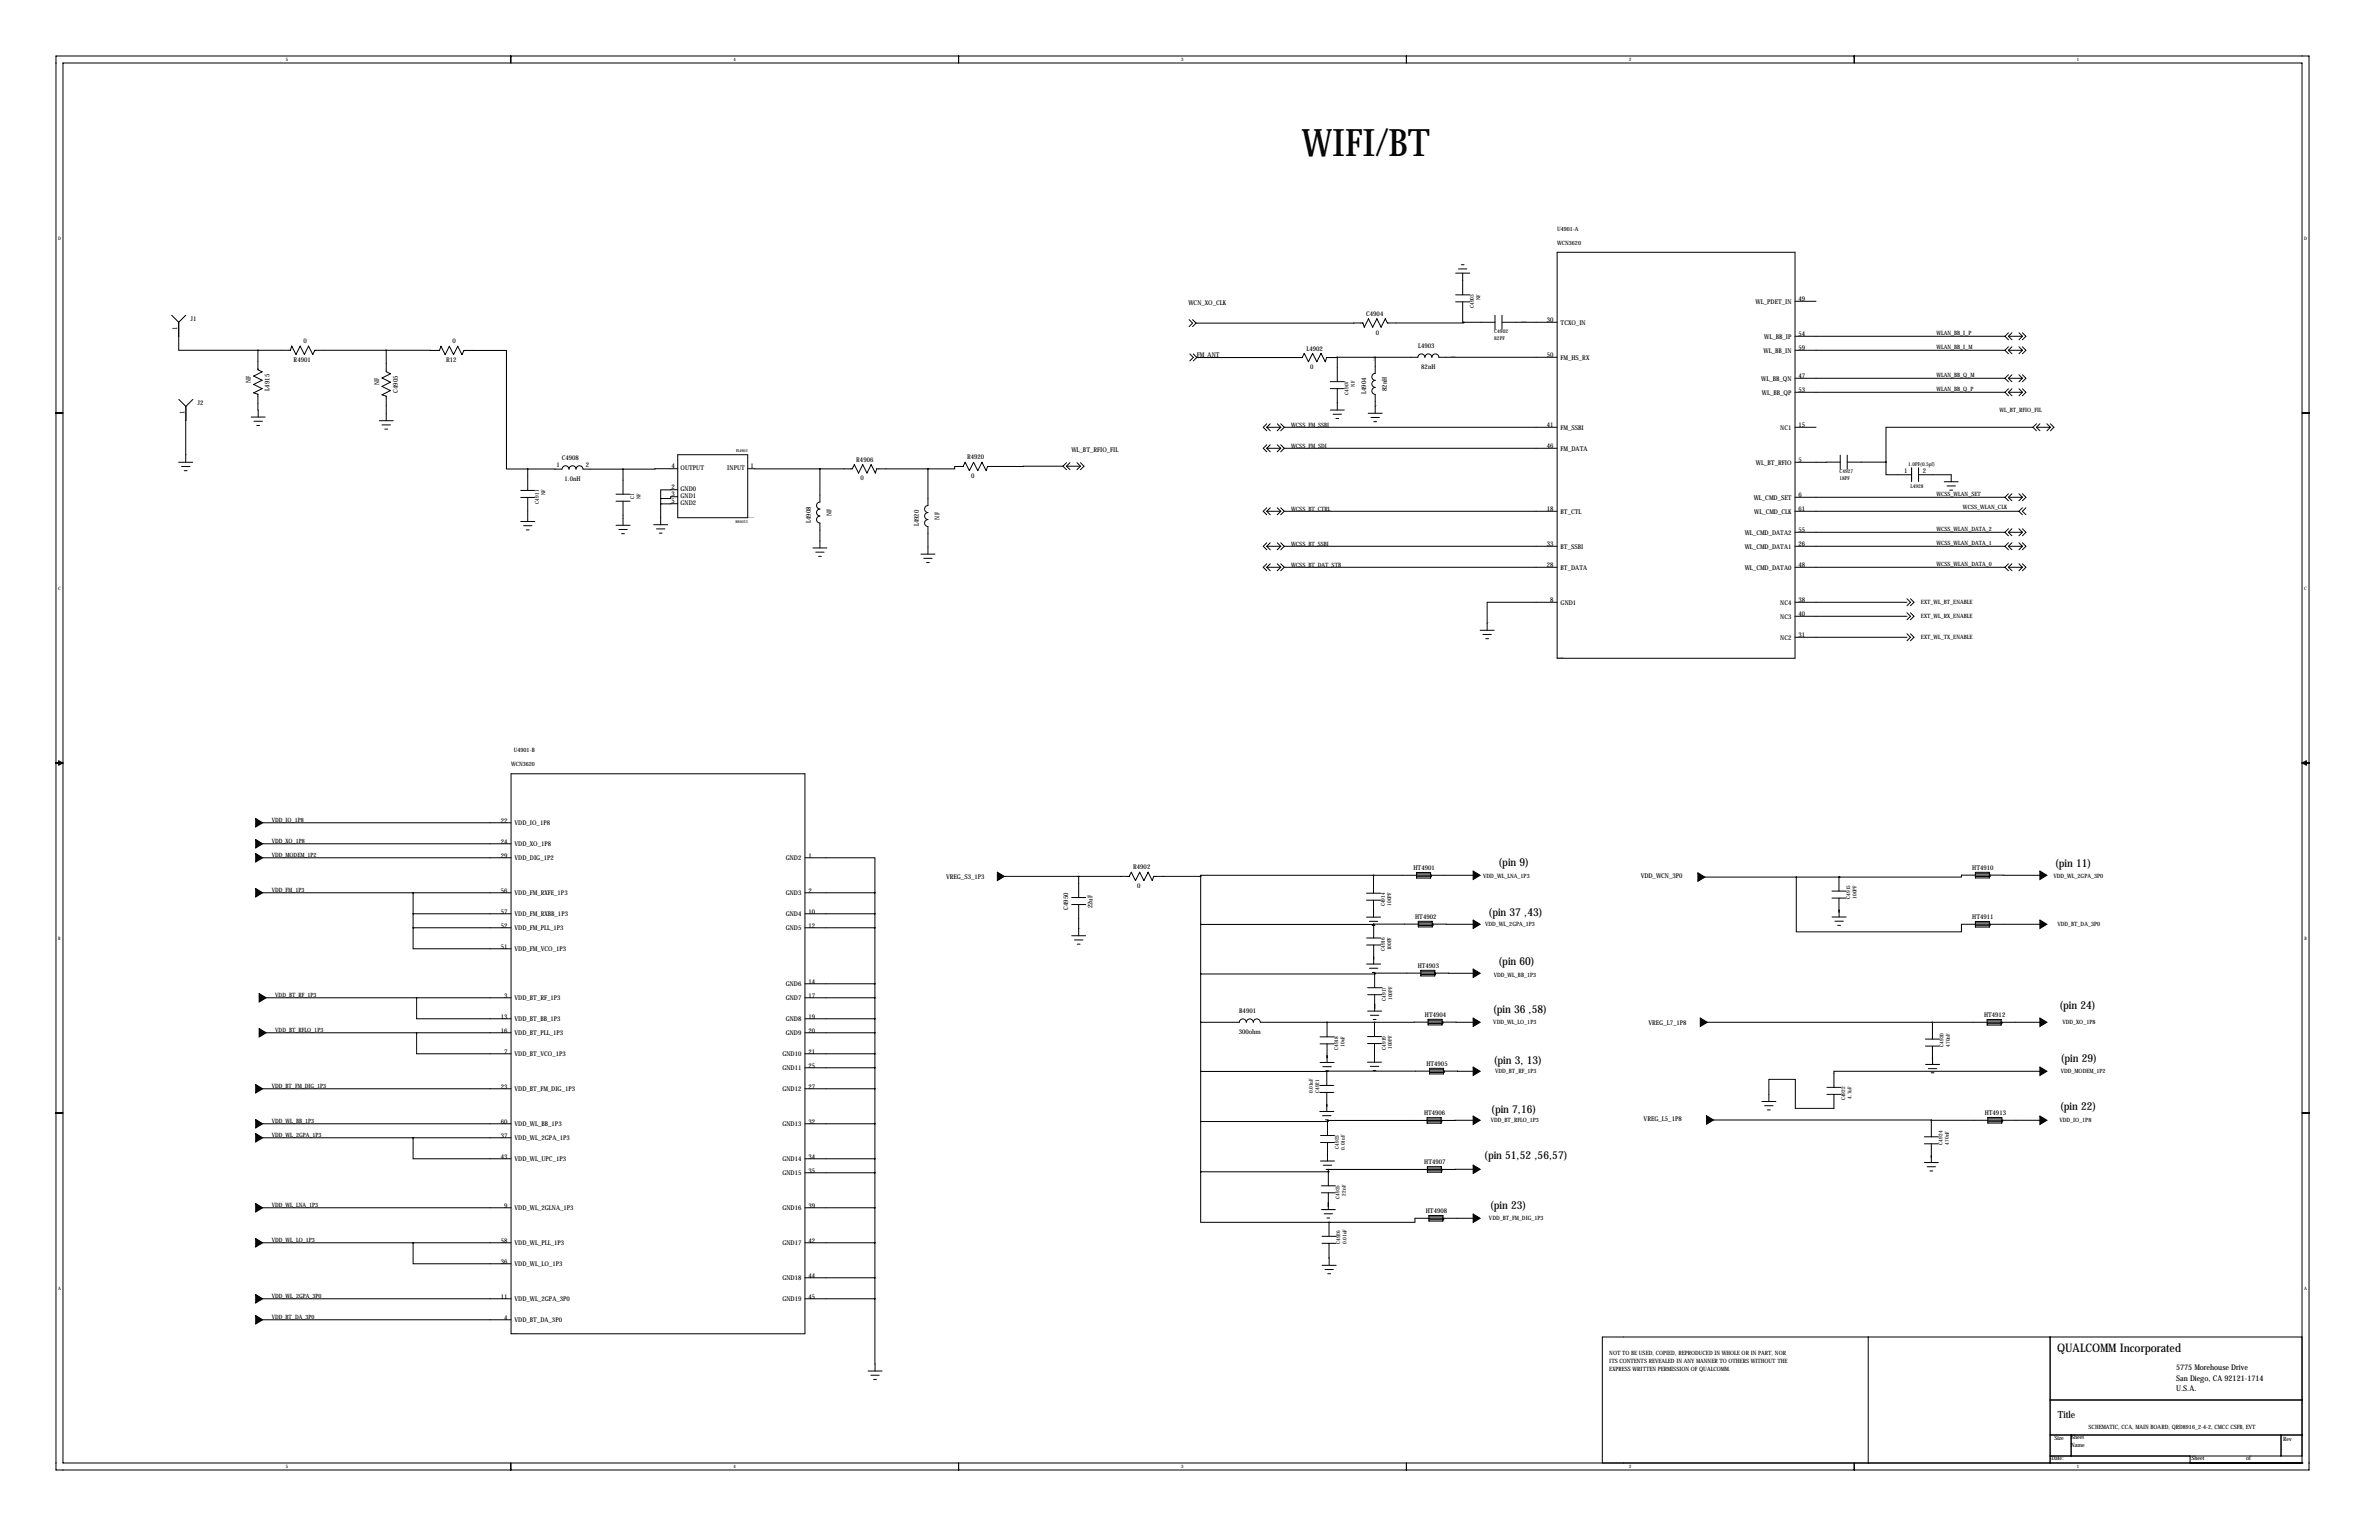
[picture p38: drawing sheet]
<svg xmlns="http://www.w3.org/2000/svg" width="864mm" height="559mm" viewBox="0 0 864 559" stroke-linecap="round" stroke-linejoin="round" font-family="sans-serif">
<defs><g id="words">
<text font-size="13.7" x="472.5" y="56.7">WIFI/BT</text>
<text font-size="4.3" x="746.8" y="490.7">QUALCOMM Incorporated</text>
<g font-size="4">
<text x="544" y="314.2">(pin 9)</text>
<text x="746" y="314.6">(pin 11)</text>
<text x="540.4" y="332.3">(pin 37 ,43)</text>
<text x="544" y="350.2">(pin 60)</text>
<text x="542" y="367.6">(pin 36 ,58)</text>
<text x="747.6" y="366">(pin 24)</text>
<text x="542.2" y="386.1">(pin 3, 13)</text>
<text x="748.1" y="385.2">(pin 29)</text>
<text x="541.3" y="403.7">(pin 7,16)</text>
<text x="747.8" y="402.9">(pin 22)</text>
<text x="538.8" y="420.5">(pin 51,52 ,56,57)</text>
<text x="540.9" y="438.6">(pin 23)</text>
</g>
<text font-size="3.6" x="747" y="514.6">Title</text>
<g font-size="2.8">
<text x="789.9" y="497.3">5775 Morehouse Drive</text>
<text x="789.9" y="501.1">San Diego, CA 92121-1714</text>
<text x="789.9" y="504.8">U.S.A.</text>
</g>
<g font-size="2.4">
<text x="431.4" y="110.8">WCN_XO_CLK</text>
<text x="637.3" y="110.2">WL_PDET_IN</text>
<text x="652.9" y="109.3">49</text>
<text x="64.4" y="119.7" transform="rotate(-90 64.4 119.7)">1</text>
<text x="69.1" y="116.4">J1</text>
<text x="495.9" y="114.7">C4904</text>
<text x="561.5" y="116.9">30</text>
<text x="566.5" y="117.8">TCXO_IN</text>
<text x="110.1" y="124.6">0</text>
<text x="164.3" y="124.6">0</text>
<text x="499.5" y="121.4">0</text>
<text x="640.4" y="122.9">WL_BB_IP</text>
<text x="652.9" y="122">54</text>
<text x="106.6" y="131.3">R4901</text>
<text x="162" y="131.4">R12</text>
<text x="434.4" y="129.7">FM_ANT</text>
<text x="474.3" y="127.2">L4902</text>
<text x="514.8" y="126.3">L4903</text>
<text x="561.5" y="129.6">50</text>
<text x="566.5" y="130.5">FM_HS_RX</text>
<text x="640.2" y="127.9">WL_BB_IN</text>
<text x="652.9" y="127.1">59</text>
<text x="475.6" y="133.9">0</text>
<text x="515.9" y="133.8">82nH</text>
<text x="652.9" y="137.3">47</text>
<text x="91.1" y="139" transform="rotate(-90 91.1 139)">NF</text>
<text x="97.8" y="141.7" transform="rotate(-90 97.8 141.7)">L4915</text>
<text x="137.7" y="139.7" transform="rotate(-90 137.7 139.7)">NF</text>
<text x="144.4" y="142.6" transform="rotate(-90 144.4 142.6)">C4905</text>
<text x="495.9" y="143" transform="rotate(-90 495.9 143)">L4904</text>
<text x="503.4" y="141.9" transform="rotate(-90 503.4 141.9)">82nH</text>
<text x="639.3" y="138.1">WL_BB_QN</text>
<text x="639.6" y="143.2">WL_BB_QP</text>
<text x="652.9" y="142.3">53</text>
<text x="71.7" y="147">J2</text>
<text x="67" y="150.2" transform="rotate(-90 67 150.2)">1</text>
<text x="561.5" y="155">41</text>
<text x="566.5" y="155.9">FM_SSBI</text>
<text x="646.3" y="155.9">NC1</text>
<text x="652.9" y="155">15</text>
<text x="203.9" y="166.9">C4908</text>
<text x="310.8" y="167.6">R4906</text>
<text x="351.1" y="166.7">R4920</text>
<text x="388.9" y="163.8">WL_BT_RFIO_FIL</text>
<text x="561.5" y="162.7">46</text>
<text x="566.5" y="163.5">FM_DATA</text>
<text x="652.9" y="167.7">5</text>
<text x="202" y="169.5">1</text>
<text x="212.6" y="169.5">2</text>
<text x="243.8" y="169.8">4</text>
<text x="247" y="170.7">OUTPUT</text>
<text x="264" y="170.7">INPUT</text>
<text x="272.4" y="169.8">1</text>
<text x="352.6" y="173.5">0</text>
<text x="637.4" y="168.6">WL_BT_RFIO</text>
<text x="691.2" y="171.8">1</text>
<text x="698" y="171.8">2</text>
<text x="204.9" y="174.4">1.0nH</text>
<text x="243.8" y="180">3</text>
<text x="243.8" y="177.4">2</text>
<text x="247" y="178.3">GND0</text>
<text x="312.3" y="174.3">0</text>
<text x="243.8" y="182.5">5</text>
<text x="247" y="183.4">GND2</text>
<text x="247" y="180.8">GND1</text>
<text x="561.5" y="185.5">18</text>
<text x="636.6" y="181.3">WL_CMD_SET</text>
<text x="652.9" y="180.4">6</text>
<text x="652.9" y="185.5">61</text>
<text x="294.3" y="189.7" transform="rotate(-90 294.3 189.7)">L4908</text>
<text x="301.8" y="187.3" transform="rotate(-90 301.8 187.3)">NF</text>
<text x="333.6" y="191" transform="rotate(-90 333.6 191)">L4920</text>
<text x="341.1" y="188.5" transform="rotate(-90 341.1 188.5)">NF</text>
<text x="566.5" y="186.4">BT_CTL</text>
<text x="636.8" y="186.4">WL_CMD_CLK</text>
<text x="633.4" y="194">WL_CMD_DATA2</text>
<text x="652.9" y="193.1">55</text>
<text x="561.5" y="198.2">33</text>
<text x="566.5" y="199.1">BT_SSBI</text>
<text x="633.4" y="199.1">WL_CMD_DATA1</text>
<text x="652.9" y="198.2">26</text>
<text x="561.5" y="205.8">28</text>
<text x="566.5" y="206.7">BT_DATA</text>
<text x="633.4" y="206.7">WL_CMD_DATA0</text>
<text x="652.9" y="205.8">48</text>
<text x="562.8" y="218.5">8</text>
<text x="566.5" y="219.4">GND1</text>
<text x="646.3" y="219.4">NC4</text>
<text x="652.9" y="218.5">38</text>
<text x="646.3" y="224.5">NC3</text>
<text x="652.9" y="223.6">40</text>
<text x="646.3" y="232.1">NC2</text>
<text x="652.9" y="231.2">31</text>
<text x="181.8" y="298.6">22</text>
<text x="186.8" y="299.4">VDD_IO_1P8</text>
<text x="181.8" y="306.2">24</text>
<text x="181.8" y="311.3">29</text>
<text x="186.8" y="307">VDD_XO_1P8</text>
<text x="293.5" y="311.3">1</text>
<text x="186.8" y="312.1">VDD_DIG_1P2</text>
<text x="285.2" y="312.1">GND2</text>
<text x="411.4" y="315.5">R4902</text>
<text x="513.1" y="315.6">HT4901</text>
<text x="716" y="315.6">HT4910</text>
<text x="181.8" y="324">56</text>
<text x="293.5" y="324">2</text>
<text x="343.4" y="318.8">VREG_S3_1P3</text>
<text x="412.8" y="322.2">0</text>
<text x="595.6" y="318.7">VDD_WCN_3P0</text>
<text x="186.8" y="324.8">VDD_FM_RXFE_1P3</text>
<text x="285.2" y="324.8">GND3</text>
<text x="396.5" y="329.6" transform="rotate(-90 396.5 329.6)">22uF</text>
<text x="181.8" y="331.6">57</text>
<text x="186.8" y="332.4">VDD_FM_RXBB_1P3</text>
<text x="285.2" y="332.4">GND4</text>
<text x="293.5" y="331.6">10</text>
<text x="387.8" y="330.1" transform="rotate(-90 387.8 330.1)">C4950</text>
<text x="513.7" y="333.3">HT4902</text>
<text x="716" y="333.4">HT4911</text>
<text x="181.8" y="336.7">52</text>
<text x="186.8" y="337.5">VDD_FM_PLL_1P3</text>
<text x="285.2" y="337.5">GND5</text>
<text x="293.5" y="336.7">12</text>
<text x="181.8" y="344.3">51</text>
<text x="186.8" y="345.1">VDD_FM_VCO_1P3</text>
<text x="514.6" y="351.1">HT4903</text>
<text x="285.2" y="357.8">GND6</text>
<text x="293.5" y="357">14</text>
<text x="183" y="362.1">3</text>
<text x="186.8" y="362.9">VDD_BT_RF_1P3</text>
<text x="285.2" y="362.9">GND7</text>
<text x="293.5" y="362.1">17</text>
<text x="181.8" y="369.7">13</text>
<text x="186.8" y="370.5">VDD_BT_BB_1P3</text>
<text x="285.2" y="370.5">GND8</text>
<text x="293.5" y="369.7">19</text>
<text x="449.9" y="367.6">B4901</text>
<text x="517.3" y="368.9">HT4904</text>
<text x="598.4" y="371.8">VREG_L7_1P8</text>
<text x="720.2" y="369">HT4912</text>
<text x="181.8" y="374.8">16</text>
<text x="186.8" y="375.6">VDD_BT_PLL_1P3</text>
<text x="285.2" y="375.6">GND9</text>
<text x="293.5" y="374.8">20</text>
<text x="449.7" y="375.1">300ohm</text>
<text x="183" y="382.4">7</text>
<text x="186.8" y="383.2">VDD_BT_VCO_1P3</text>
<text x="284" y="383.2">GND10</text>
<text x="293.5" y="382.4">21</text>
<text x="284" y="388.3">GND11</text>
<text x="293.5" y="387.5">25</text>
<text x="517.8" y="386.7">HT4905</text>
<text x="181.8" y="395.1">23</text>
<text x="186.8" y="395.9">VDD_BT_FM_DIG_1P3</text>
<text x="284" y="395.9">GND12</text>
<text x="293.5" y="395.1">27</text>
<text x="181.8" y="407.8">60</text>
<text x="293.5" y="407.8">32</text>
<text x="516.9" y="404.6">HT4906</text>
<text x="596.6" y="406.7">VREG_L5_1P8</text>
<text x="720.5" y="404.5">HT4913</text>
<text x="181.8" y="412.9">37</text>
<text x="186.8" y="413.7">VDD_WL_2GPA_1P3</text>
<text x="186.8" y="408.6">VDD_WL_BB_1P3</text>
<text x="284" y="408.6">GND13</text>
<text x="181.8" y="420.5">43</text>
<text x="186.8" y="421.3">VDD_WL_UPC_1P3</text>
<text x="284" y="421.3">GND14</text>
<text x="293.5" y="420.5">34</text>
<text x="293.5" y="425.6">35</text>
<text x="517" y="422.4">HT4907</text>
<text x="284" y="426.4">GND15</text>
<text x="183" y="438.3">9</text>
<text x="186.8" y="439.1">VDD_WL_2GLNA_1P3</text>
<text x="284" y="439.1">GND16</text>
<text x="293.5" y="438.3">39</text>
<text x="517.6" y="440.1">HT4908</text>
<text x="181.8" y="451">58</text>
<text x="186.8" y="451.8">VDD_WL_PLL_1P3</text>
<text x="284" y="451.8">GND17</text>
<text x="293.5" y="451">42</text>
<text x="181.8" y="458.6">36</text>
<text x="186.8" y="459.4">VDD_WL_LO_1P3</text>
<text x="284" y="464.5">GND18</text>
<text x="293.5" y="463.7">44</text>
<text x="181.8" y="471.3">11</text>
<text x="186.8" y="472.1">VDD_WL_2GPA_3P0</text>
<text x="284" y="472.1">GND19</text>
<text x="293.5" y="471.3">45</text>
<text x="183" y="478.9">4</text>
<text x="186.8" y="479.7">VDD_BT_DA_3P0</text>
</g>
<g font-size="2.1">
<text x="565.3" y="83.7">U4901-A</text>
<text x="565.3" y="88.7">WCN3620</text>
<text x="702.9" y="121.5">WLAN_BB_I_P</text>
<text x="702.9" y="126.6">WLAN_BB_I_M</text>
<text x="702.9" y="136.8">WLAN_BB_Q_M</text>
<text x="702.9" y="141.8">WLAN_BB_Q_P</text>
<text x="725.8" y="149.5">WL_BT_RFIO_FIL</text>
<text x="468.7" y="154.8">WCSS_FM_SSBI</text>
<text x="468.7" y="162.4">WCSS_FM_SDI</text>
<text x="702.9" y="179.9">WCSS_WLAN_SET</text>
<text x="468.7" y="185.3">WCSS_BT_CTRL</text>
<text x="712.6" y="184.8">WCSS_WLAN_CLK</text>
<text x="468.7" y="198">WCSS_BT_SSBI</text>
<text x="702.9" y="192.6">WCSS_WLAN_DATA_2</text>
<text x="702.9" y="197.7">WCSS_WLAN_DATA_1</text>
<text x="468.7" y="205.6">WCSS_BT_DAT_STB</text>
<text x="702.9" y="205.3">WCSS_WLAN_DATA_0</text>
<text x="697.3" y="219.3">EXT_WL_BT_ENABLE</text>
<text x="697.3" y="224.4">EXT_WL_RX_ENABLE</text>
<text x="697.3" y="232">EXT_WL_TX_ENABLE</text>
<text x="186.5" y="272.9">U4901-B</text>
<text x="185.5" y="278">WCN3620</text>
<text x="98.7" y="298.3">VDD_IO_1P8</text>
<text x="98.7" y="305.9">VDD_XO_1P8</text>
<text x="98.7" y="311">VDD_MODEM_1P2</text>
<text x="98.7" y="323.7">VDD_FM_1P3</text>
<text x="538.4" y="318.4">VDD_WL_LNA_1P3</text>
<text x="745.4" y="318.7">VDD_WL_2GPA_3P0</text>
<text x="746.9" y="336">VDD_BT_DA_3P0</text>
<text x="539.1" y="336.1">VDD_WL_2GPA_1P3</text>
<text x="542.2" y="354.4">VDD_WL_BB_1P3</text>
<text x="99.9" y="361.8">VDD_BT_RF_1P3</text>
<text x="542.1" y="371.7">VDD_WL_LO_1P3</text>
<text x="748.7" y="371.7">VDD_XO_1P8</text>
<text x="99.9" y="374.5">VDD_BT_RFLO_1P3</text>
<text x="542.7" y="389.4">VDD_BT_RF_1P3</text>
<text x="748.1" y="389.5">VDD_MODEM_1P2</text>
<text x="98.7" y="394.8">VDD_BT_FM_DIG_1P3</text>
<text x="98.7" y="407.5">VDD_WL_BB_1P3</text>
<text x="541.2" y="407.2">VDD_BT_RFLO_1P3</text>
<text x="747.6" y="407.2">VDD_IO_1P8</text>
<text x="98.7" y="412.6">VDD_WL_2GPA_1P3</text>
<text x="98.7" y="438">VDD_WL_LNA_1P3</text>
<text x="540.5" y="442.6">VDD_BT_FM_DIG_1P3</text>
<text x="98.7" y="450.7">VDD_WL_LO_1P3</text>
<text x="98.7" y="471">VDD_WL_2GPA_3P0</text>
<text x="98.7" y="478.6">VDD_BT_DA_3P0</text>
<text x="584.2" y="491.7">NOT TO BE USED, COPIED, REPRODUCED IN WHOLE OR IN PART, NOR</text>
<text x="584.2" y="497.3">EXPRESS WRITTEN PERMISSION OF QUALCOMM.</text>
<text x="584.2" y="494.5">ITS CONTENTS REVEALED IN ANY MANNER TO OTHERS WITHOUT THE</text>
<text x="758.2" y="518.4">SCHEMATIC, CCA, MAIN BOARD, QRD8916_2-4-2, CMCC CSFB, EVT</text>
<text x="745.7" y="522.4">Size</text>
<text x="751.8" y="525">Name</text>
<text x="751.8" y="522.2">Sheet</text>
<text x="828.8" y="522.7">Rev</text>
<text x="744.7" y="529.8">Date:</text>
<text x="795.5" y="529.8">Sheet</text>
<text x="815.3" y="529.8">of</text>
</g>
<g font-size="1.9">
<text x="535" y="111.7" transform="rotate(-90 535 111.7)">C4903</text>
<text x="537.3" y="108.8" transform="rotate(-90 537.3 108.8)">NF</text>
<text x="542.4" y="121">C4902</text>
<text x="542.4" y="123.3">82PF</text>
<text x="489.5" y="143.2" transform="rotate(-90 489.5 143.2)">C4907</text>
<text x="491.8" y="140.3" transform="rotate(-90 491.8 140.3)">NF</text>
<text x="667.8" y="171.8">C4927</text>
<text x="692.7" y="169.2">1.0PF(0.5pf)</text>
<text x="197.9" y="179.8" transform="rotate(-90 197.9 179.8)">NF</text>
<text x="667.8" y="174">18PF</text>
<text x="693.5" y="177.2">L4928</text>
<text x="195.6" y="182.7" transform="rotate(-90 195.6 182.7)">C4911</text>
<text x="230.2" y="181.1" transform="rotate(-90 230.2 181.1)">C1</text>
<text x="232.5" y="181.1" transform="rotate(-90 232.5 181.1)">NF</text>
<text x="502.7" y="328.9" transform="rotate(-90 502.7 328.9)">C4914</text>
<text x="505" y="328.6" transform="rotate(-90 505 328.6)">100PF</text>
<text x="671.6" y="326.1" transform="rotate(-90 671.6 326.1)">C4915</text>
<text x="673.9" y="326.1" transform="rotate(-90 673.9 326.1)">100PF</text>
<text x="502.7" y="345.1" transform="rotate(-90 502.7 345.1)">C4916</text>
<text x="505" y="344.9" transform="rotate(-90 505 344.9)">100PF</text>
<text x="503.1" y="363.1" transform="rotate(-90 503.1 363.1)">C4917</text>
<text x="505.4" y="362.9" transform="rotate(-90 505.4 362.9)">100PF</text>
<text x="485.8" y="381" transform="rotate(-90 485.8 381)">C4918</text>
<text x="488.1" y="379.8" transform="rotate(-90 488.1 379.8)">10uF</text>
<text x="503" y="380.9" transform="rotate(-90 503 380.9)">C4919</text>
<text x="505.3" y="380.7" transform="rotate(-90 505.3 380.7)">100PF</text>
<text x="705.6" y="379.8" transform="rotate(-90 705.6 379.8)">C4920</text>
<text x="707.8" y="379.8" transform="rotate(-90 707.8 379.8)">470nF</text>
<text x="476.6" y="396.6" transform="rotate(-90 476.6 396.6)">0.01uF</text>
<text x="478.9" y="396.6" transform="rotate(-90 478.9 396.6)">C4921</text>
<text x="669.8" y="399.3" transform="rotate(-90 669.8 399.3)">C4922</text>
<text x="672.1" y="398.7" transform="rotate(-90 672.1 398.7)">4.7uF</text>
<text x="486" y="416.8" transform="rotate(-90 486 416.8)">C4923</text>
<text x="488.2" y="417.1" transform="rotate(-90 488.2 417.1)">0.01uF</text>
<text x="705.2" y="415.3" transform="rotate(-90 705.2 415.3)">C4924</text>
<text x="707.4" y="415.3" transform="rotate(-90 707.4 415.3)">470nF</text>
<text x="486.3" y="435" transform="rotate(-90 486.3 435)">C4925</text>
<text x="488.5" y="433.8" transform="rotate(-90 488.5 433.8)">22nF</text>
<text x="486.5" y="451.4" transform="rotate(-90 486.5 451.4)">C4926</text>
<text x="488.8" y="451.4" transform="rotate(-90 488.8 451.4)">0.01uF</text>
</g>
<g font-size="1.7">
<text x="103.7" y="22.2">5</text>
<text x="266.3" y="22.2">4</text>
<text x="428.8" y="22.2">3</text>
<text x="591.4" y="22.2">2</text>
<text x="754" y="22.2">1</text>
<text x="21.1" y="86.9">D</text>
<text x="836.4" y="86.9">D</text>
<text x="21.1" y="213.9">C</text>
<text x="836.5" y="213.9">C</text>
<text x="21.2" y="340.9">B</text>
<text x="836.5" y="340.9">B</text>
<text x="21.1" y="467.9">A</text>
<text x="836.4" y="467.9">A</text>
<text x="103.7" y="532.7">5</text>
<text x="266.3" y="532.7">4</text>
<text x="428.8" y="532.7">3</text>
<text x="591.4" y="532.7">2</text>
<text x="754" y="532.7">1</text>
</g>
<g font-size="1.4">
<text x="267.2" y="164">FL4902</text>
<text x="267" y="189.9">885033</text>
</g>
<g font-size=".4">
<text x="552.3" y="116.9">N24087028</text>
<text x="499" y="131.2" transform="rotate(-90 499 131.2)">N17236679</text>
<text x="526.6" y="129.4">N17236709</text>
<text x="499.2" y="147.4">GND</text>
<text x="67.4" y="165.2">GND</text>
<text x="271.4" y="187.9">RF-SAW-885033</text>
<text x="539.9" y="226.2">GND</text>
<text x="565.3" y="238.9">3IN1-WCN3620</text>
<text x="391.6" y="337">GND</text>
<text x="534.8" y="424.3">VDD_FM_1P3</text>
<text x="185.5" y="484">3IN1-WCN3620</text>
</g>
</g></defs>
<g fill="none" stroke="#000" stroke-width=".36">
<path d="M20.3 20.3h817.9v513.1h-817.9zM22.9 22.9h812.8v508h-812.8zM185.4 20.3v2.6M348 20.3v2.6M510.5 20.3v2.6M673.1 20.3v2.6M528.4 99.1h5.1M529.4 97.6h3.1M530.5 96.1h1M531 99.1v7.9M565.3 91.5h86.3v147.4h-86.3zM62.3 114.4l2.6 2.5"/>
<path d="M64.9 116.9v10.2h28.8M67.4 114.4l-2.5 2.5M431.6 116l1.3 1.2-1.3 1.3M432.9 116l1.3 1.2M434.2 117.2l-1.3 1.3M528.4 107h5.1M528.4 109.5h5.1M531 109.5v7.4h.3M531.3 116.9v.3h-27.7l-.7-1.5-1.6 3-1.5-3-1.5 3-1.5-3-1.6 3-.5-1.5h-60.5M531.3 116.9h11.4M542.7 114.4v5.1M545.2 114.4v5.1"/>
<path d="M545.2 116.9h20.1M651.6 109.3h7.6M93.7 127.1l-.1 7.1 1.5 .7-3 1.5 3 1.6-3 1.5 3 1.5-3 1.5 1.5 .6 .1 8.2M93.7 127.1h11.7l.5-1.5 1.5 3 1.6-3 1.5 3 1.5-3 1.5 3 .8-1.5h25.8M140.1 127.1l19.5 .1 .5-1.6 1.5 3.1 1.5-3.1 1.5 3.1 1.6-3.1 1.5 3.1 .8-1.5h15.3v43h7.8M140.1 127.1l.1 7.8 1.5 .7-3 1.6 3 1.5-3 1.5 3 1.5-3 1.6 1.5 .5v8.9M431.9 128.4l1.3 1.3-1.3 1.3M433.2 128.4l1.2 1.3M434.4 129.7l-1.2 1.3M482.9 138.5h5.1M485.4 129.6l-3.8 .1-.5 1.6-1.5-3.1-1.6 3.1-1.5-3.1-1.5 3.1-1.5-3.1-.8 1.5h-38.3M485.4 129.6v8.9"/>
<path d="M485.4 129.6h29.3M499.2 129.6v5.9a1.27 1.27 0 0 0-1.2 1.3 1.27 1.27 0 0 0 1.2 1.2 1.27 1.27 0 0 0-1.2 1.3 1.27 1.27 0 0 0 1.2 1.3 1.27 1.27 0 0 0-1.2 1.2 1.27 1.27 0 0 0 1.2 1.3v6.9M514.7 129.6a1.27 1.27 0 0 1 1.3-1.2 1.27 1.27 0 0 1 1.2 1.2M517.2 129.6a1.27 1.27 0 0 1 1.3-1.2 1.27 1.27 0 0 1 1.3 1.2M519.8 129.6a1.27 1.27 0 0 1 1.3-1.2 1.27 1.27 0 0 1 1.2 1.2M522.3 129.6h43M651.6 127.1h76.2M651.6 137.3h76.2M651.6 122h76.2M727.8 137.3l1.3 1.2M727.8 122l1.3 1.3M727.8 127.1l1.3 1.3"/>
<path d="M729.1 120.8l-1.3 1.2M729.1 125.8l-1.3 1.3M729.1 136l-1.3 1.3M729.1 127.1h5.1M729.1 137.3h5.1M729.1 122h5.1M729.1 122l1.3 1.3M729.1 127.1l1.3 1.3M729.1 137.3l1.3 1.2M730.4 120.8l-1.3 1.2M730.4 125.8l-1.3 1.3M730.4 136l-1.3 1.3"/>
<path d="M732.9 125.8l1.3 1.3M732.9 120.8l1.3 1.2M732.9 136l1.3 1.3M734.2 122l-1.3 1.3M734.2 127.1l-1.3 1.3M734.2 137.3l-1.3 1.2M734.2 120.8l1.2 1.2-1.2 1.3M734.2 125.8l1.2 1.3-1.2 1.3M734.2 136l1.2 1.3-1.2 1.2M20.3 149.9h2.6M64.9 144.9l2.6 2.6M67.5 147.5l-.1 20.2"/>
<path d="M70 144.9l-2.5 2.6M91.2 151.3h5.1M92.2 152.9h3M93.2 154.4h1M137.7 152.7h5M138.7 154.2h3M139.7 155.7h1M459.8 153.8l-1.2 1.2 1.2 1.3M459.8 155h5.1M459.8 155l1.3 1.3M461.1 153.8l-1.3 1.2M463.7 153.8l1.2 1.2"/>
<path d="M464.9 155l-1.2 1.3M464.9 153.8l1.3 1.2M466.2 155h99.1M466.2 155l-1.3 1.3M482.9 141h5.1M482.9 148.8h5.1M483.9 150.3h3.1M484.9 151.8h1.1M485.4 141v7.8M496.7 150h5.1M497.7 151.5h3M498.7 153h1"/>
<path d="M651.6 155h7.6M651.6 142.3h76.2M727.8 142.3l1.3 1.3M729.1 141.1l-1.3 1.2M729.1 142.3h5.1M729.1 142.3l1.3 1.3M730.4 141.1l-1.3 1.2M732.9 141.1l1.3 1.2M734.2 142.3l-1.3 1.3M734.2 141.1l1.2 1.2-1.2 1.3M738 155l1.2 1.3M738 155h-53.4v12.7"/>
<path d="M739.2 153.8l-1.2 1.2M739.2 155h5.1M739.2 155l1.3 1.3M740.5 153.8l-1.3 1.2M743.1 153.8l1.2 1.2M744.3 155l-1.2 1.3M744.3 153.8l1.3 1.2-1.3 1.3M835.7 149.9h2.5M64.9 167.7h5.1M65.9 169.3h3M66.9 170.8h1M189 178h5.1"/>
<path d="M191.6 170.2h12.4a1.27 1.27 0 0 1 1.3-1.2 1.27 1.27 0 0 1 1.3 1.2 1.27 1.27 0 0 1 1.2-1.2 1.27 1.27 0 0 1 1.3 1.2 1.27 1.27 0 0 1 1.3-1.2 1.27 1.27 0 0 1 1.2 1.2h14.6M191.6 170.2v7.8M223.6 179.3h5.1M226.2 170.2v9.1M246 170.1l-19.8 .1M246 177.7h-6.2v3.2M246 165h25.4v22.9h-25.4zM271.4 170.1h26.2M297.6 170.1v12.1a1.27 1.27 0 0 0-1.2 1.2 1.27 1.27 0 0 0 1.2 1.3M297.6 170.1h11.8l.7-1.5 1.6 3.1 1.5-3.1 1.5 3.1 1.5-3.1 1.6 3.1 .5-1.6h18.6M336.9 170.1v13.3a1.27 1.27 0 0 0-1.3 1.3 1.27 1.27 0 0 0 1.3 1.3 1.27 1.27 0 0 0-1.3 1.2 1.27 1.27 0 0 0 1.3 1.3 1.27 1.27 0 0 0-1.3 1.3 1.27 1.27 0 0 0 1.2 1.3l.1 10M385.9 169.2l1.2 1.2"/>
<path d="M385.9 169.2l-27.4 .1-.5 1.5-1.5-3.1-1.6 3.1-1.5-3.1-1.5 3.1-1.5-3.1-.8 1.6h-3v.8h-9.7M387.1 169.2l1.3 1.2M387.1 167.9l-1.2 1.3M387.1 169.2h5.1M388.4 167.9l-1.3 1.3M391 167.9l1.2 1.3M392.2 167.9l1.3 1.3-1.3 1.2M392.2 169.2l-1.2 1.2M459.8 161.4l-1.2 1.3 1.2 1.2M459.8 162.7h5.1M459.8 162.7l1.3 1.2M461.1 161.4l-1.3 1.3"/>
<path d="M463.7 161.4l1.2 1.3M464.9 162.7l-1.2 1.2M464.9 161.4l1.3 1.3M466.2 162.7l-1.3 1.2M565.3 162.7h-99.1M668 167.7h-16.4M668 165.2v5M670.6 167.7h14M670.6 165.2v5M684.6 167.7v4.6h9.3M693.9 169.7v5.1M696.5 169.7v5.1"/>
<path d="M696.5 172.3h11.8v2.5M705.8 174.8h5M706.8 176.3h3M707.8 177.9h1M729.1 179.2l-1.3 1.2M730.4 179.2l-1.3 1.2M732.9 179.2l1.3 1.2M734.2 179.2l1.2 1.2-1.2 1.3M189 180.5h5.1M189 189.2h5.1M190 190.8h3.1M191.1 192.3h1"/>
<path d="M191.6 180.5v8.7M223.6 181.9h5.1M223.6 190.6h5.1M224.6 192.1h3.1M225.7 193.6h1M226.2 181.9v8.7M237.3 190.4h5.1M238.3 191.9h3.1M239.3 193.4h1M239.8 180.9v9.5M246 180.2h-2.5v.7h-3.7M246 182.8h-6.2"/>
<path d="M295.1 198.8h5.1M297.6 187.2a1.27 1.27 0 0 0-1.2 1.3 1.27 1.27 0 0 0 1.2 1.3M297.6 184.7a1.27 1.27 0 0 0-1.2 1.3 1.27 1.27 0 0 0 1.2 1.2M297.6 189.8v9M459.8 184.3l-1.2 1.2 1.2 1.3M459.8 197l-1.2 1.2 1.2 1.3M459.8 185.5h5.1M459.8 198.2h5.1M459.8 185.5l1.3 1.3M459.8 198.2l1.3 1.3M461.1 184.3l-1.3 1.2M461.1 197l-1.3 1.2"/>
<path d="M463.7 184.3l1.2 1.2M463.7 197l1.2 1.2M464.9 185.5l-1.2 1.3M464.9 198.2l-1.2 1.3M464.9 184.3l1.3 1.2M464.9 197l1.3 1.2M466.2 185.5l-1.3 1.3M466.2 198.2l-1.3 1.3M565.3 185.5h-99.1M565.3 198.2h-99.1M651.6 185.5h81.3M651.6 198.2h76.2"/>
<path d="M727.8 198.2l1.3 1.3M727.8 193.1l1.3 1.3M727.8 180.4l1.3 1.3M727.8 180.4h-76.2M727.8 193.1h-76.2M729.1 191.9l-1.3 1.2M729.1 197l-1.3 1.2M729.1 180.4h5.1M729.1 198.2h5.1M729.1 193.1h5.1M729.1 193.1l1.3 1.3M729.1 198.2l1.3 1.3"/>
<path d="M729.1 180.4l1.3 1.3M730.4 191.9l-1.3 1.2M730.4 197l-1.3 1.2M732.9 197l1.3 1.2M732.9 191.9l1.3 1.2M732.9 185.5l1.3 1.3M734.2 193.1l-1.3 1.3M734.2 198.2l-1.3 1.3M734.2 180.4l-1.3 1.3M734.2 197l1.2 1.2-1.2 1.3M734.2 191.9l1.2 1.2-1.2 1.3M734.2 184.3l-1.3 1.2"/>
<path d="M735.4 184.3l-1.2 1.2 1.2 1.3M296.1 200.4h3.1M297.1 201.9h1M334.3 201.1h5.1M335.3 202.6h3.1M336.3 204.1h1.1M459.8 204.6l-1.2 1.2 1.2 1.3M459.8 205.8h5.1M459.8 205.8l1.3 1.3M461.1 204.6l-1.3 1.2M463.7 204.6l1.2 1.2M464.9 205.8l-1.2 1.3"/>
<path d="M464.9 204.6l1.3 1.2M466.2 205.8l-1.3 1.3M565.3 218.5h-25.4v10.2M565.3 205.8h-99.1M651.6 205.8h76.2M651.6 218.5h40.7M692.3 217.3l1.2 1.2-1.2 1.3M693.5 217.3l1.3 1.2-1.3 1.3M727.8 205.8l1.3 1.3M729.1 204.6l-1.3 1.2M729.1 205.8h5.1M729.1 205.8l1.3 1.3"/>
<path d="M730.4 204.6l-1.3 1.2M732.9 204.6l1.3 1.2M734.2 205.8l-1.3 1.3M734.2 204.6l1.2 1.2-1.2 1.3M537.3 228.7h5.1M538.3 230.2h3.1M539.3 231.7h1.1M651.6 231.2h40.7M651.6 223.6h40.7M692.3 230l1.2 1.2-1.2 1.3M692.3 222.4l1.2 1.2-1.2 1.3M693.5 230l1.3 1.2-1.3 1.3"/>
<path d="M693.5 222.4l1.3 1.2-1.3 1.3M20.3 276.9h2.6M21.3 276.1l1.6 .8-1.6 .7zM835.7 276.9h2.5M835.7 276.9l1.5-.8v1.5zM95.4 298.6h90.1M185.5 280.8h106.7v203.2h-106.7zM95.4 311.3h90.1M185.5 306.2h-90.1M292.2 311.3h25.4v12.7M364.6 318h45.3l.8-1.5 1.5 3 1.5-3 1.5 3 1.6-3 1.5 3 .5-1.5h17.1M391.6 318v7.7"/>
<path d="M435.9 318v107.2M498.6 317.6h-62.7v.4M498.6 317.6v6.5M498.6 317.6h36.2M514.2 316.6h5.1v2h-5.1zM514.2 317.1h5.1M514.2 318.1h5.1M519.3 317.6h.1M519.3 318.1h.1M618.9 318.3h48.7M652.1 318.3v19.8h59.9v-2.7h28.5M667.6 318.3v5"/>
<path d="M667.6 318.3h.1M717.1 316.5h5.1v2.1h-5.1zM717.1 318.1h5.1M717.1 317h5.1M722.2 317.6h.1M722.2 318.1h.1M740.5 317.6h-28.5v.7h-44.4M95.4 324h90.1M150 336.7v7.6h35.5M150 336.7h35.5M150 324v12.7M185.5 331.6h-35.5"/>
<path d="M292.2 324h25.4M292.2 331.6h25.4M317.6 336.7h-25.4M317.6 324v147.3M389 325.7h5.1M389 328.2h5.1M389 339.5h5.1M391.6 328.2v11.3M496.1 324.1h5M496.1 326.6h5M496.1 332.8h5M497.1 334.3h3"/>
<path d="M498.1 335.8h1M498.6 326.6v6.2M498.7 335.3v5.1M514.9 334.3h5v2h-5zM514.9 334.8h5M514.9 335.8h5M519.9 335.3h.1M519.9 335.8h.1M534.8 335.4h-98.9M665 325.9h5.1M665 323.3h5.1M665.1 332.7h5.1"/>
<path d="M666.1 334.3h3M667.1 335.8h1M667.6 325.9v6.8M667.6 330.2v.8M717.1 334.4h5.1v2h-5.1zM717.1 335.9h5.1M717.1 334.9h5.1M722.2 335.4h.1M722.2 335.9h.1M292.2 357h25.4M390 341.1h3.1M391.1 342.6h1"/>
<path d="M496.1 340.4h5.1M496.1 342.9h5.1M496.1 349.8h5.1M496.5 358.4h5M497.1 351.3h3.1M498.1 352.9h1.1M498.7 342.9v6.9M499 353.3v5.1M499 353.3h.1M499 353.3l-63.1 .1M515.8 352.1h5.1v2h-5.1zM515.8 352.6h5.1"/>
<path d="M515.8 353.6h5.1M520.9 353.1h.1M520.9 353.6h.1M534.8 353.2l-35.8-.1v.2M96.6 362.1h88.9M96.6 374.8h88.9M151.2 374.8v7.6h34.3M151.2 362.1v7.6h34.3M292.2 362.1h25.4M292.2 369.7h25.4M292.2 374.8h25.4M435.9 370.9h14a1.27 1.27 0 0 1 1.3-1.2 1.27 1.27 0 0 1 1.2 1.2 1.27 1.27 0 0 1 1.3-1.2 1.27 1.27 0 0 1 1.3 1.2 1.27 1.27 0 0 1 1.2-1.2 1.27 1.27 0 0 1 1.3 1.2h41.5"/>
<path d="M479.2 376.2h5.1M479.2 378.8h5.1M481.7 370.9v5.3M481.7 378.8v6.7M496.4 376.1h5.1M496.4 378.7h5.1M496.5 360.9h5M496.5 366.9h5M497.5 368.4h3M498.5 369.9h1M499 370.9h35.8M499 370.9v5.2"/>
<path d="M499 378.7v6.7M499 360.9v6M518.4 369.9h5.1v2h-5.1zM518.4 370.4h5.1M518.4 371.4h5.1M523.5 370.9h.1M523.5 371.4h.1M619.8 370.9h120.7M699 379.6h5M699 377h5M701.5 379.6v6.6M701.5 370.9v6.1"/>
<path d="M721.4 369.9h5v2.1h-5zM721.4 370.4h5M721.4 371.4h5M726.4 370.9h.1M726.4 371.4h.1M185.5 395.1h-90.1M292.2 382.4h25.4M292.2 395.1h25.4M292.2 387.5h25.4M435.9 388.8h45.7M479.1 396.4h5.1M479.1 393.9h5.1"/>
<path d="M479.2 385.5h5.1M480.2 387h3.1M481.2 388.6h1M481.6 388.8h.1M481.6 388.8v5.1M481.6 396.4v6.9M496.4 385.4h5.1M497.4 386.9h3.1M498.4 388.5h1.1M518.9 387.7h5.1v2h-5.1zM518.9 388.2h5.1M518.9 389.2h5.1"/>
<path d="M524 388.7h.1M524 389.2h.1M534.8 388.7l-53.2 .1M639.6 399.7h5.1M663.2 394.6h5.1M663.2 397.1h5.1M665.7 397.1v5.1h-14v-10.5h-9.6v8M699 386.2h5.1M700 387.8h3.1M701 389.3h1.1M701.5 383.7v1M740.5 388.7h-74.8v5.9"/>
<path d="M20.3 403.9h2.6M150 412.9v7.6h35.5M185.5 412.9h-90.1M185.5 407.8h-90.1M292.2 407.8h25.4M435.9 407h46M479.1 403.3h5.1M479.3 412h5.1M479.3 414.6h5.1M480.1 404.8h3.1M481.1 406.3h1M481.9 407h.1"/>
<path d="M481.9 407v5M481.9 414.6v6.7M518.1 405.5h5v2.1h-5zM518.1 406h5M518.1 407.1h5M523.1 406.6h.1M523.1 407.1h.1M534.8 406.5l-52.9 .1v.4M622 406.4l79.1 .1M640.6 401.2h3M641.6 402.7h1M698.6 415h5"/>
<path d="M698.6 412.5h5M701.1 406.5v6M701.1 415v6.8M701.1 406.5h39.4M721.6 406h5.1M721.6 407h5.1M721.6 405.5h5.1v2h-5.1zM726.7 406.5h.1M726.7 407h.1M835.7 403.9h2.5M185.5 438.3h-90.1M292.2 438.3h25.4"/>
<path d="M292.2 420.5h25.4M292.2 425.6h25.4M435.9 425.2v18.3h46.5M435.9 425.2h46.3M479.3 421.3h5.1M479.7 430.3h5M479.7 432.8h5M479.7 438.9h5M480.4 422.8h3M481.4 424.3h1M482.2 425.2h.1M482.2 425.2v5.1"/>
<path d="M482.2 432.8v6.1M518.2 423.3h5v2h-5zM518.2 423.8h5M518.2 424.8h5M523.2 424.3h.1M523.2 424.8h.1M534.8 424.3h-52.6v.9M698.6 421.8h5M699.6 423.4h3M700.6 424.9h1M150 451v7.6h35.5M185.5 451h-90.1"/>
<path d="M292.2 451h25.4M479.9 451.2h5.1M479.9 448.6h5.1M480 459.1h5M480.7 440.4h3M481.7 442h1M482.4 451.2l.1 7.9M482.4 443.5v5.1M482.4 443.5h.1M518.7 441h5.1v2.1h-5.1zM518.7 441.6h5.1M518.7 442.6h5.1"/>
<path d="M523.8 442.1h.1M523.8 442.6h.1M534.8 442.1h-21.2v1.4h-31.2M185.5 478.9h-90.1M185.5 471.3h-90.1M292.2 471.3h25.4M292.2 463.7h25.4M317.6 471.3l.1 26.2M481 460.7h3M482 462.2h1M315.1 497.5h5.1M316.1 499h3.1"/>
<path d="M678.2 485.1v45.8M744.2 485.1v45.8M835.7 485.1h-254v45.8M317.1 500.5h1.1M744.2 508h91.5M185.4 530.9v2.5M348 530.9v2.5M510.5 530.9v2.5M673.1 530.9v2.5M744.2 520.7h91.5M744.2 528.3h91.5M751.8 520.7v7.6"/>
<path d="M795 530.9h.1M795 528.3v2.6M828 520.7v7.6M835.7 530.9h.1"/>
</g>
<g fill="#000" stroke="#000" stroke-width=".36">
<path d="M92.8 297l2.6 1.6-2.6 1.5zM92.8 304.6l2.6 1.6-2.6 1.5zM92.8 309.7l2.6 1.6-2.6 1.5zM362.1 316.5l2.5 1.5-2.5 1.5zM534.8 316.1l2.5 1.5-2.5 1.5zM616.4 316.7l2.5 1.6-2.5 1.5zM740.5 316.1l2.6 1.5-2.6 1.5zM92.8 322.4l2.6 1.6-2.6 1.5zM534.8 333.9l2.5 1.5-2.5 1.5zM740.5 333.9l2.6 1.5-2.6 1.5zM534.8 351.6l2.5 1.6-2.5 1.5zM94.1 360.5l2.5 1.6-2.5 1.5z"/>
<path d="M94.1 373.2l2.5 1.6-2.5 1.5zM534.8 369.4l2.5 1.5-2.5 1.6zM617.2 369.4l2.6 1.5-2.6 1.6zM740.5 369.4l2.6 1.5-2.6 1.6zM92.8 393.5l2.6 1.6-2.6 1.5zM534.8 387.2l2.5 1.5-2.5 1.5zM740.5 387.2l2.6 1.5-2.6 1.5zM92.8 406.2l2.6 1.6-2.6 1.5zM92.8 411.3l2.6 1.6-2.6 1.5zM534.8 405l2.5 1.5-2.5 1.5zM619.5 404.9l2.5 1.5-2.5 1.5zM740.5 405l2.6 1.5-2.6 1.5z"/>
<path d="M92.8 436.7l2.6 1.6-2.6 1.5zM534.8 422.8l2.5 1.5-2.5 1.5zM92.8 449.4l2.6 1.6-2.6 1.5zM534.8 440.5l2.5 1.6-2.5 1.5zM92.8 469.7l2.6 1.6-2.6 1.5zM92.8 477.4l2.6 1.5-2.6 1.5z"/>
</g>
<path d="M149.9 412.9a.05 .05 0 0 0 .1 0 .05 .05 0 0 0-.1 0zM149.9 336.7a.05 .05 0 0 0 .1 0 .05 .05 0 0 0-.1 0zM149.9 331.6a.05 .05 0 0 0 .1 0 .05 .05 0 0 0-.1 0zM149.9 324a.05 .05 0 0 0 .1 0 .05 .05 0 0 0-.1 0zM149.9 451a.05 .05 0 0 0 .1 0 .05 .05 0 0 0-.1 0zM485.4 129.6a.05 .05 0 0 0 .1 0 .05 .05 0 0 0-.1 0zM498.6 335.3a.05 .05 0 0 0 .1 0 .05 .05 0 0 0-.1 0zM435.8 335.4a.05 .05 0 0 0 .1 0 .05 .05 0 0 0-.1 0zM481.7 370.9a.05 .05 0 0 0 .1 0 .05 .05 0 0 0-.1 0zM435.8 353.4a.05 .05 0 0 0 .1 0 .05 .05 0 0 0-.1 0zM435.8 370.9a.05 .05 0 0 0 .1 0 .05 .05 0 0 0-.1 0zM481.6 388.8a.05 .05 0 0 0 .1 0 .05 .05 0 0 0-.1 0zM435.8 388.8a.05 .05 0 0 0 .1 0 .05 .05 0 0 0-.1 0zM435.8 407a.05 .05 0 0 0 .1 0 .05 .05 0 0 0-.1 0zM435.8 425.2a.05 .05 0 0 0 .1 0 .05 .05 0 0 0-.1 0zM482.4 443.5a.05 .05 0 0 0 .1 0 .05 .05 0 0 0-.1 0zM667.5 318.3a.05 .05 0 0 0 .1 0 .05 .05 0 0 0-.1 0zM498.9 370.9a.05 .05 0 0 0 .1 0 .05 .05 0 0 0-.1 0zM297.6 170.1a.05 .05 0 0 0 .1 0 .05 .05 0 0 0-.1 0zM336.8 170.1a.05 .05 0 0 0 .1 0 .05 .05 0 0 0-.1 0zM191.5 170.2a.05 .05 0 0 0 .1 0 .05 .05 0 0 0-.1 0zM226.1 170.2a.05 .05 0 0 0 .1 0 .05 .05 0 0 0-.1 0zM435.8 318a.05 .05 0 0 0 .1 0 .05 .05 0 0 0-.1 0zM391.5 318a.05 .05 0 0 0 .1 0 .05 .05 0 0 0-.1 0z" fill="#000" stroke="#000" stroke-width=".51"/>
<use href="#words"/>
</svg>
